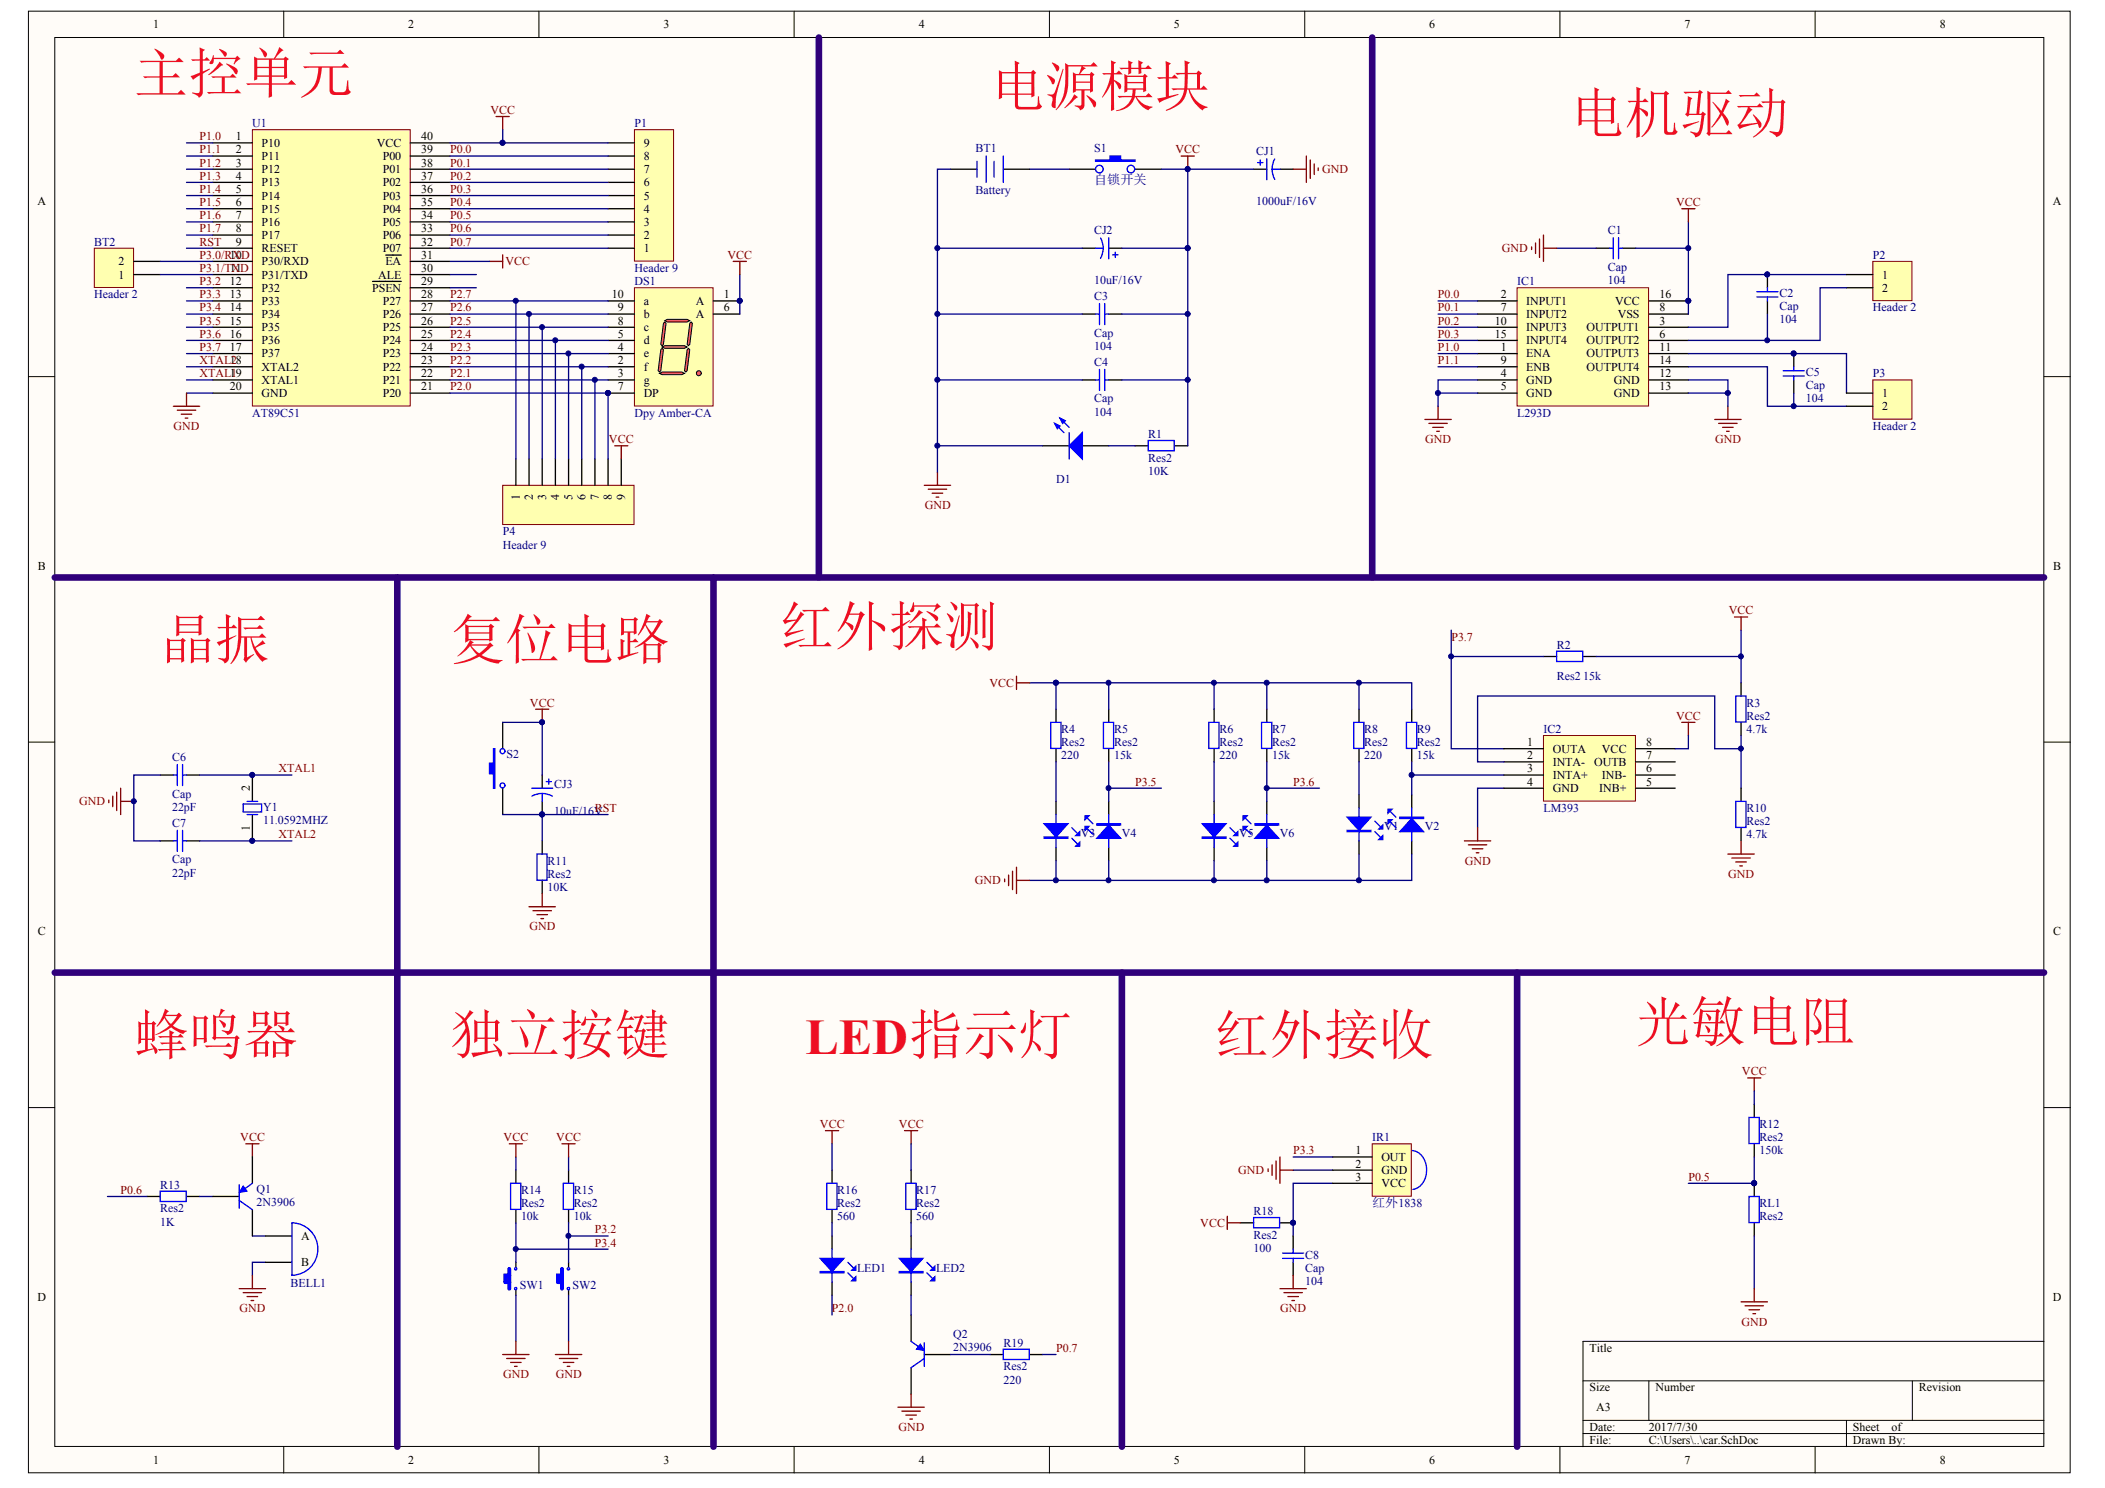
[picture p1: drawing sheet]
<svg xmlns="http://www.w3.org/2000/svg" width="297mm" height="210mm" viewBox="0 0 297 210" stroke-linecap="round" stroke-linejoin="round" font-family="sans-serif">
<defs><g id="words">
<g font-size="7.8" fill="#ee0e22">
<text x="18.9" y="13">主控单元</text>
<text x="139.7" y="14.9">电源模块</text>
<text x="221.5" y="18.7">电机驱动</text>
<text x="22.6" y="92.9">晶振</text>
<text x="63.5" y="92.9">复位电路</text>
<text x="110" y="91.1">红外探测</text>
<text x="18.9" y="148.7">蜂鸣器</text>
<text x="63.5" y="148.7">独立按键</text>
<text x="171.3" y="148.7">红外接收</text>
<text x="230.8" y="146.8">光敏电阻</text>
</g>
<text font-size="7" fill="#ee0e22" x="113.7" y="148.7">LED指示灯</text>
<g font-size="1.9" fill="#000080">
<text x="154.4" y="25.9">自锁开关</text>
<text x="193.6" y="170.3">红外1838</text>
</g>
<g font-size="1.7">
<text x="21.6" y="4">1</text>
<text x="57.6" y="4">2</text>
<text x="93.6" y="4">3</text>
<text x="129.6" y="4">4</text>
<text x="165.7" y="4">5</text>
<text x="201.7" y="4">6</text>
<text x="237.7" y="4">7</text>
<text x="273.7" y="4">8</text>
<text x="33.3" y="19.8">1</text>
<text x="33.3" y="21.6">2</text>
<text x="33.3" y="23.5">3</text>
<text x="36.9" y="20.7">P10</text>
<text x="36.9" y="22.6">P11</text>
<text x="53.2" y="20.7">VCC</text>
<text x="54" y="22.6">P00</text>
<text x="59.4" y="19.8">40</text>
<text x="59.4" y="21.6">39</text>
<text x="59.4" y="23.5">38</text>
<text x="90.8" y="22.6">8</text>
<text x="90.8" y="20.7">9</text>
<text x="5.3" y="28.9">A</text>
<text x="33.3" y="25.4">4</text>
<text x="33.3" y="27.2">5</text>
<text x="33.3" y="29.1">6</text>
<text x="36.9" y="24.4">P12</text>
<text x="36.9" y="26.3">P13</text>
<text x="36.9" y="28.1">P14</text>
<text x="54" y="24.4">P01</text>
<text x="54" y="26.3">P02</text>
<text x="54" y="28.1">P03</text>
<text x="59.4" y="25.4">37</text>
<text x="59.4" y="27.2">36</text>
<text x="59.4" y="29.1">35</text>
<text x="90.8" y="28.1">5</text>
<text x="90.8" y="26.3">6</text>
<text x="90.8" y="24.4">7</text>
<text x="289.7" y="28.9">A</text>
<text x="33.3" y="30.9">7</text>
<text x="33.3" y="32.8">8</text>
<text x="33.3" y="34.6">9</text>
<text x="36.9" y="30">P15</text>
<text x="36.9" y="31.9">P16</text>
<text x="36.9" y="33.7">P17</text>
<text x="36.9" y="35.6">RESET</text>
<text x="54" y="30">P04</text>
<text x="54" y="31.9">P05</text>
<text x="54" y="33.7">P06</text>
<text x="54" y="35.6">P07</text>
<text x="59.4" y="30.9">34</text>
<text x="59.4" y="32.8">33</text>
<text x="59.4" y="34.6">32</text>
<text x="90.8" y="35.6">1</text>
<text x="90.8" y="33.7">2</text>
<text x="90.8" y="31.9">3</text>
<text x="90.8" y="30">4</text>
<text x="16.7" y="39.3">1</text>
<text x="16.7" y="37.4">2</text>
<text x="32.4" y="36.5">10</text>
<text x="32.4" y="40.2">12</text>
<text x="36.9" y="37.4">P30/RXD</text>
<text x="36.9" y="39.3">P31/TXD</text>
<text x="36.9" y="41.1">P32</text>
<text x="52.5" y="41.1">PSEN</text>
<text x="53.4" y="39.3">ALE</text>
<text x="54.4" y="37.4">EA</text>
<text x="59.4" y="36.5">31</text>
<text x="59.4" y="38.4">30</text>
<text x="59.4" y="40.2">29</text>
<text x="265.6" y="39.3">1</text>
<text x="265.6" y="41.1">2</text>
<text x="32.4" y="42.1">13</text>
<text x="32.4" y="43.9">14</text>
<text x="32.4" y="45.8">15</text>
<text x="32.4" y="47.6">16</text>
<text x="36.9" y="43">P33</text>
<text x="36.9" y="44.9">P34</text>
<text x="36.9" y="46.7">P35</text>
<text x="54" y="46.7">P25</text>
<text x="54" y="44.9">P26</text>
<text x="54" y="43">P27</text>
<text x="59.4" y="47.6">25</text>
<text x="59.4" y="45.8">26</text>
<text x="59.4" y="43.9">27</text>
<text x="59.4" y="42.1">28</text>
<text x="86.4" y="42.1">10</text>
<text x="87.2" y="47.6">5</text>
<text x="87.2" y="45.8">8</text>
<text x="87.2" y="43.9">9</text>
<text x="90.8" y="46.7">c</text>
<text x="90.8" y="44.9">b</text>
<text x="90.8" y="43">a</text>
<text x="98.2" y="43">A</text>
<text x="98.2" y="44.9">A</text>
<text x="102.2" y="42.1">1</text>
<text x="102.2" y="43.9">6</text>
<text x="210.9" y="45.8">10</text>
<text x="210.9" y="47.6">15</text>
<text x="211.8" y="42.1">2</text>
<text x="211.8" y="43.9">7</text>
<text x="215.4" y="43">INPUT1</text>
<text x="215.4" y="44.9">INPUT2</text>
<text x="215.4" y="46.7">INPUT3</text>
<text x="223.9" y="46.7">OUTPUT1</text>
<text x="227.9" y="43">VCC</text>
<text x="228.3" y="44.9">VSS</text>
<text x="234.2" y="42.1">16</text>
<text x="234.2" y="43.9">8</text>
<text x="234.2" y="45.8">3</text>
<text x="234.2" y="47.6">6</text>
<text x="32.4" y="49.5">17</text>
<text x="36.9" y="48.6">P36</text>
<text x="36.9" y="50.4">P37</text>
<text x="36.9" y="52.3">XTAL2</text>
<text x="54" y="52.3">P22</text>
<text x="54" y="50.4">P23</text>
<text x="54" y="48.6">P24</text>
<text x="59.4" y="53.2">22</text>
<text x="59.4" y="51.4">23</text>
<text x="59.4" y="49.5">24</text>
<text x="87.2" y="51.4">2</text>
<text x="87.2" y="53.2">3</text>
<text x="87.2" y="49.5">4</text>
<text x="90.8" y="52.3">f</text>
<text x="90.8" y="50.4">e</text>
<text x="90.8" y="48.6">d</text>
<text x="211.8" y="49.5">1</text>
<text x="211.8" y="51.4">9</text>
<text x="211.8" y="53.2">4</text>
<text x="215.4" y="48.6">INPUT4</text>
<text x="215.4" y="50.4">ENA</text>
<text x="215.4" y="52.3">ENB</text>
<text x="223.9" y="48.6">OUTPUT2</text>
<text x="223.9" y="50.4">OUTPUT3</text>
<text x="223.9" y="52.3">OUTPUT4</text>
<text x="234.2" y="49.5">11</text>
<text x="234.2" y="51.4">14</text>
<text x="234.2" y="53.2">12</text>
<text x="32.4" y="55.1">20</text>
<text x="36.9" y="54.1">XTAL1</text>
<text x="36.9" y="56">GND</text>
<text x="54" y="56">P20</text>
<text x="54" y="54.1">P21</text>
<text x="59.4" y="55.1">21</text>
<text x="87.2" y="55.1">7</text>
<text x="90.8" y="54.1">g</text>
<text x="90.8" y="56">DP</text>
<text x="211.8" y="55.1">5</text>
<text x="215.4" y="54.1">GND</text>
<text x="215.4" y="56">GND</text>
<text x="227.7" y="54.1">GND</text>
<text x="227.7" y="56">GND</text>
<text x="234.2" y="55.1">13</text>
<text x="265.6" y="56">1</text>
<text x="265.6" y="57.9">2</text>
<text x="73.4" y="70.6" transform="rotate(-90 73.4 70.6)">1</text>
<text x="75.2" y="70.6" transform="rotate(-90 75.2 70.6)">2</text>
<text x="77.1" y="70.6" transform="rotate(-90 77.1 70.6)">3</text>
<text x="78.9" y="70.6" transform="rotate(-90 78.9 70.6)">4</text>
<text x="80.8" y="70.6" transform="rotate(-90 80.8 70.6)">5</text>
<text x="82.6" y="70.6" transform="rotate(-90 82.6 70.6)">6</text>
<text x="84.5" y="70.6" transform="rotate(-90 84.5 70.6)">7</text>
<text x="86.4" y="70.6" transform="rotate(-90 86.4 70.6)">8</text>
<text x="88.2" y="70.6" transform="rotate(-90 88.2 70.6)">9</text>
<text x="5.3" y="80.4">B</text>
<text x="289.7" y="80.4">B</text>
<text x="215.5" y="105.2">1</text>
<text x="215.5" y="107.1">2</text>
<text x="219.1" y="106.2">OUTA</text>
<text x="226" y="106.2">VCC</text>
<text x="232.3" y="105.2">8</text>
<text x="232.3" y="107.1">7</text>
<text x="35.3" y="111.6" transform="rotate(-90 35.3 111.6)">2</text>
<text x="215.5" y="109">3</text>
<text x="215.5" y="110.8">4</text>
<text x="219.1" y="108">INTA-</text>
<text x="219.1" y="109.9">INTA+</text>
<text x="219.1" y="111.7">GND</text>
<text x="224.9" y="108">OUTB</text>
<text x="225.7" y="111.7">INB+</text>
<text x="226" y="109.9">INB-</text>
<text x="232.3" y="109">6</text>
<text x="232.3" y="110.8">5</text>
<text x="35.3" y="117.2" transform="rotate(-90 35.3 117.2)">1</text>
<text x="5.3" y="132">C</text>
<text x="289.7" y="132">C</text>
<text x="191.3" y="162.9">1</text>
<text x="191.3" y="164.7">2</text>
<text x="191.3" y="166.6">3</text>
<text x="194.9" y="163.8">OUT</text>
<text x="194.9" y="165.6">GND</text>
<text x="194.9" y="167.5">VCC</text>
<text x="42.5" y="174.9">A</text>
<text x="42.5" y="178.6">B</text>
<text x="5.3" y="183.5">D</text>
<text x="289.7" y="183.5">D</text>
<text x="224.3" y="190.7">Title</text>
<text x="224.3" y="196.3">Size</text>
<text x="233.6" y="196.3">Number</text>
<text x="270.8" y="196.3">Revision</text>
<text x="224.3" y="201.8">Date:</text>
<text x="224.3" y="203.7">File:</text>
<text x="225.2" y="199.1">A3</text>
<text x="232.7" y="201.8">2017/7/30</text>
<text x="232.7" y="203.7">C:\Users\..\car.SchDoc</text>
<text x="261.5" y="201.8">Sheet</text>
<text x="261.5" y="203.7">Drawn By:</text>
<text x="266.9" y="201.8">of</text>
<text x="21.6" y="206.5">1</text>
<text x="57.6" y="206.5">2</text>
<text x="93.6" y="206.5">3</text>
<text x="129.6" y="206.5">4</text>
<text x="165.7" y="206.5">5</text>
<text x="201.7" y="206.5">6</text>
<text x="237.7" y="206.5">7</text>
<text x="273.7" y="206.5">8</text>
</g>
<g font-size="1.7" fill="#000080">
<text x="35.6" y="17.9">U1</text>
<text x="89.5" y="17.9">P1</text>
<text x="137.7" y="21.5">BT1</text>
<text x="154.4" y="21.5">S1</text>
<text x="177.3" y="21.8">CJ1</text>
<text x="137.7" y="27.4">Battery</text>
<text x="177.3" y="28.9">1000uF/16V</text>
<text x="13.3" y="34.6">BT2</text>
<text x="154.4" y="33">CJ2</text>
<text x="226.9" y="33">C1</text>
<text x="89.5" y="40.2">DS1</text>
<text x="89.5" y="38.4">Header 9</text>
<text x="154.4" y="40">10uF/16V</text>
<text x="214.1" y="40.2">IC1</text>
<text x="226.9" y="40">104</text>
<text x="226.9" y="38.2">Cap</text>
<text x="251.1" y="41.9">C2</text>
<text x="264.3" y="36.5">P2</text>
<text x="13.3" y="42.1">Header 2</text>
<text x="154.4" y="42.3">C3</text>
<text x="154.4" y="47.5">Cap</text>
<text x="251.1" y="45.6">104</text>
<text x="251.1" y="43.8">Cap</text>
<text x="264.3" y="43.9">Header 2</text>
<text x="154.4" y="49.3">104</text>
<text x="154.4" y="51.6">C4</text>
<text x="254.8" y="53">C5</text>
<text x="264.3" y="53.2">P3</text>
<text x="35.6" y="58.8">AT89C51</text>
<text x="89.5" y="58.8">Dpy Amber-CA</text>
<text x="154.4" y="58.6">104</text>
<text x="154.4" y="56.8">Cap</text>
<text x="214.1" y="58.8">L293D</text>
<text x="254.8" y="56.8">104</text>
<text x="254.8" y="54.9">Cap</text>
<text x="162" y="61.8">R1</text>
<text x="162" y="65.1">Res2</text>
<text x="264.3" y="60.7">Header 2</text>
<text x="149" y="68.1">D1</text>
<text x="162" y="67">10K</text>
<text x="70.9" y="75.5">P4</text>
<text x="70.9" y="77.4">Header 9</text>
<text x="219.7" y="91.5">R2</text>
<text x="219.7" y="96">Res2</text>
<text x="223.4" y="96">15k</text>
<text x="246.4" y="99.7">R3</text>
<text x="246.4" y="101.5">Res2</text>
<text x="24.3" y="107.3">C6</text>
<text x="71.5" y="106.9">S2</text>
<text x="149.7" y="107.1">220</text>
<text x="149.7" y="103.4">R4</text>
<text x="149.7" y="105.2">Res2</text>
<text x="157.2" y="107.1">15k</text>
<text x="157.2" y="103.4">R5</text>
<text x="157.2" y="105.2">Res2</text>
<text x="172.1" y="107.1">220</text>
<text x="172.1" y="103.4">R6</text>
<text x="172.1" y="105.2">Res2</text>
<text x="179.5" y="107.1">15k</text>
<text x="179.5" y="103.4">R7</text>
<text x="179.5" y="105.2">Res2</text>
<text x="192.5" y="107.1">220</text>
<text x="192.5" y="103.4">R8</text>
<text x="192.5" y="105.2">Res2</text>
<text x="200" y="107.1">15k</text>
<text x="200" y="103.4">R9</text>
<text x="200" y="105.2">Res2</text>
<text x="217.8" y="103.4">IC2</text>
<text x="246.4" y="103.4">4.7k</text>
<text x="24.3" y="112.5">Cap</text>
<text x="78.2" y="111.2">CJ3</text>
<text x="24.3" y="116.6">C7</text>
<text x="24.3" y="114.4">22pF</text>
<text x="37.1" y="114.4">Y1</text>
<text x="37.1" y="116.2">11.0592MHZ</text>
<text x="78.2" y="114.9">10uF/16V</text>
<text x="152.5" y="118.1">V3</text>
<text x="158.3" y="118.1">V4</text>
<text x="174.9" y="118.1">V5</text>
<text x="180.6" y="118.1">V6</text>
<text x="195.3" y="117.1">V1</text>
<text x="201" y="117.1">V2</text>
<text x="217.8" y="114.5">LM393</text>
<text x="246.4" y="118.2">4.7k</text>
<text x="246.4" y="114.5">R10</text>
<text x="246.4" y="116.4">Res2</text>
<text x="24.3" y="123.6">22pF</text>
<text x="24.3" y="121.8">Cap</text>
<text x="77.3" y="125.7">10K</text>
<text x="77.3" y="122">R11</text>
<text x="77.3" y="123.8">Res2</text>
<text x="193.6" y="161">IR1</text>
<text x="248.3" y="159.1">R12</text>
<text x="248.3" y="161">Res2</text>
<text x="22.6" y="167.7">R13</text>
<text x="248.3" y="162.9">150k</text>
<text x="22.6" y="172.9">1K</text>
<text x="22.6" y="171">Res2</text>
<text x="36.2" y="168.3">Q1</text>
<text x="36.2" y="170.1">2N3906</text>
<text x="73.5" y="172.1">10k</text>
<text x="73.5" y="168.4">R14</text>
<text x="73.5" y="170.3">Res2</text>
<text x="81" y="172.1">10k</text>
<text x="81" y="168.4">R15</text>
<text x="81" y="170.3">Res2</text>
<text x="118.2" y="172.1">560</text>
<text x="118.2" y="168.4">R16</text>
<text x="118.2" y="170.3">Res2</text>
<text x="129.3" y="172.1">560</text>
<text x="129.3" y="168.4">R17</text>
<text x="129.3" y="170.3">Res2</text>
<text x="176.9" y="171.4">R18</text>
<text x="248.3" y="170.3">RL1</text>
<text x="248.3" y="172.1">Res2</text>
<text x="120.9" y="179.4">LED1</text>
<text x="132.1" y="179.4">LED2</text>
<text x="176.9" y="176.6">100</text>
<text x="176.9" y="174.8">Res2</text>
<text x="184.2" y="177.5">C8</text>
<text x="184.2" y="179.4">Cap</text>
<text x="41" y="181.6">BELL1</text>
<text x="73.4" y="181.8">SW1</text>
<text x="80.8" y="181.8">SW2</text>
<text x="184.2" y="181.3">104</text>
<text x="134.5" y="188.7">Q2</text>
<text x="134.5" y="190.5">2N3906</text>
<text x="141.6" y="190">R19</text>
<text x="141.6" y="195.2">220</text>
<text x="141.6" y="193.3">Res2</text>
</g>
<g font-size="1.7" fill="#800000">
<text x="69.2" y="16.1">VCC</text>
<text x="28.2" y="19.8">P1.0</text>
<text x="28.2" y="21.6">P1.1</text>
<text x="28.2" y="23.5">P1.2</text>
<text x="63.5" y="21.6">P0.0</text>
<text x="63.5" y="23.5">P0.1</text>
<text x="165.9" y="21.6">VCC</text>
<text x="28.2" y="25.4">P1.3</text>
<text x="28.2" y="27.2">P1.4</text>
<text x="28.2" y="29.1">P1.5</text>
<text x="63.5" y="25.4">P0.2</text>
<text x="63.5" y="27.2">P0.3</text>
<text x="63.5" y="29.1">P0.4</text>
<text x="186.6" y="24.4">GND</text>
<text x="236.5" y="29.1">VCC</text>
<text x="28.2" y="30.9">P1.6</text>
<text x="28.2" y="32.8">P1.7</text>
<text x="28.2" y="34.6">RST</text>
<text x="63.5" y="30.9">P0.5</text>
<text x="63.5" y="32.8">P0.6</text>
<text x="63.5" y="34.6">P0.7</text>
<text x="211.9" y="35.6">GND</text>
<text x="28.2" y="36.5">P3.0/RXD</text>
<text x="28.2" y="38.4">P3.1/T11</text>
<text x="28.2" y="40.2">P3.2</text>
<text x="32.7" y="38.4">XD</text>
<text x="71.3" y="37.4">VCC</text>
<text x="102.7" y="36.5">VCC</text>
<text x="28.2" y="42.1">P3.3</text>
<text x="28.2" y="43.9">P3.4</text>
<text x="28.2" y="45.8">P3.5</text>
<text x="28.2" y="47.6">P3.6</text>
<text x="63.5" y="47.6">P2.4</text>
<text x="63.5" y="45.8">P2.5</text>
<text x="63.5" y="43.9">P2.6</text>
<text x="63.5" y="42.1">P2.7</text>
<text x="202.9" y="42.1">P0.0</text>
<text x="202.9" y="43.9">P0.1</text>
<text x="202.9" y="45.8">P0.2</text>
<text x="202.9" y="47.6">P0.3</text>
<text x="28.2" y="49.5">P3.7</text>
<text x="28.2" y="51.4">XTAL18</text>
<text x="28.2" y="53.2">XTAL19</text>
<text x="32.6" y="51.4">2</text>
<text x="32.6" y="53.2">1</text>
<text x="63.5" y="53.2">P2.1</text>
<text x="63.5" y="51.4">P2.2</text>
<text x="63.5" y="49.5">P2.3</text>
<text x="202.9" y="49.5">P1.0</text>
<text x="202.9" y="51.4">P1.1</text>
<text x="63.5" y="55.1">P2.0</text>
<text x="24.5" y="60.7">GND</text>
<text x="85.9" y="62.5">VCC</text>
<text x="201.1" y="62.5">GND</text>
<text x="242" y="62.5">GND</text>
<text x="130.5" y="71.8">GND</text>
<text x="244" y="86.7">VCC</text>
<text x="204.8" y="90.4">P3.7</text>
<text x="74.8" y="99.7">VCC</text>
<text x="139.6" y="96.9">VCC</text>
<text x="236.5" y="101.5">VCC</text>
<text x="11.1" y="113.6">GND</text>
<text x="39.3" y="109">XTAL1</text>
<text x="160.2" y="110.8">P3.5</text>
<text x="182.5" y="110.8">P3.6</text>
<text x="39.3" y="118.2">XTAL2</text>
<text x="83.9" y="114.5">RST</text>
<text x="137.6" y="124.7">GND</text>
<text x="206.7" y="122">GND</text>
<text x="243.9" y="123.8">GND</text>
<text x="74.7" y="131.2">GND</text>
<text x="245.8" y="151.7">VCC</text>
<text x="33.9" y="161">VCC</text>
<text x="71.1" y="161">VCC</text>
<text x="78.5" y="161">VCC</text>
<text x="115.7" y="159.1">VCC</text>
<text x="126.9" y="159.1">VCC</text>
<text x="174.7" y="165.6">GND</text>
<text x="182.5" y="162.9">P3.3</text>
<text x="238.3" y="166.6">P0.5</text>
<text x="17" y="168.4">P0.6</text>
<text x="83.9" y="174">P3.2</text>
<text x="169.4" y="173.1">VCC</text>
<text x="83.9" y="175.8">P3.4</text>
<text x="33.8" y="185.1">GND</text>
<text x="117.4" y="185.1">P2.0</text>
<text x="180.7" y="185.1">GND</text>
<text x="149" y="190.7">P0.7</text>
<text x="245.7" y="187">GND</text>
<text x="71" y="194.4">GND</text>
<text x="78.4" y="194.4">GND</text>
<text x="126.8" y="201.8">GND</text>
</g>
</g></defs>
<g fill="#fffcf8" stroke="#000" stroke-width=".14">
<path d="M4 1.6h288.1v206.2h-288.1z"/>
<path d="M7.7 5.3h280.7v198.7h-280.7z"/>
</g>
<g fill="none" stroke="#000" stroke-width=".14">
<path d="M40 1.6v3.7M76 1.6v3.7M112.1 1.6v3.7M148.1 1.6v3.7M184.1 1.6v3.7M220.1 1.6v3.7M256.1 1.6v3.7M4 53.1h3.7M288.4 53.1h3.8M4 104.7h3.7M288.4 104.7h3.8M4 156.2h3.7"/>
<path d="M288.4 156.2h3.8M223.4 194.8h65M232.7 194.8v5.6M269.9 194.8v5.6M288.4 189.2h-65v14.9M40 204.1v3.7M76 204.1v3.7M112.1 204.1v3.7M148.1 204.1v3.7M184.1 204.1v3.7M220.1 204.1v3.7M223.4 200.4h65"/>
<path d="M223.4 202.2h65M256.1 204.1v3.7M260.6 200.4v3.7"/>
</g>
<path d="M35.6 18.3h22.3v39h-22.3z" fill="#ffffb0" stroke="#800000" stroke-width=".14"/>
<g fill="none" stroke="#000" stroke-width=".19">
<path d="M30 20.2h5.6M30 22h5.6M30 23.9h5.6M30 25.7h5.6M30 27.6h5.6M30 29.4h5.6M30 31.3h5.6M30 33.2h5.6M30 35h5.6M30 36.9h5.6M30 38.7h5.6M52.6 39.7h4"/>
<path d="M54.4 36h2.2M57.9 20.2h5.6M57.9 22h5.6M57.9 23.9h5.6M57.9 25.7h5.6M57.9 27.6h5.6M57.9 29.4h5.6M57.9 31.3h5.6M57.9 33.2h5.6M57.9 35h5.6M57.9 36.9h5.6M57.9 38.7h5.6"/>
<path d="M150.9 23.9h3.7M152.7 35h1.9M156.5 35h1.8M160.2 23.9h3.7M176.9 23.9h1.9M180.6 23.9h1.9M30 55.5h5.6M30 53.6h5.6M30 51.7h5.6M30 49.9h5.6M30 48h5.6M30 46.2h5.6"/>
<path d="M30 44.3h5.6M30 42.4h5.6M30 40.6h5.6M57.9 55.5h5.6M57.9 53.6h5.6M57.9 51.7h5.6M57.9 49.9h5.6M57.9 48h5.6M57.9 46.2h5.6M57.9 44.3h5.6M57.9 42.4h5.6M57.9 40.6h5.6"/>
<path d="M152.7 53.6h1.9M152.7 44.3h1.9M156.5 53.6h1.8M156.5 44.3h1.8M147.2 62.9h3.7M152.7 62.9h3.8M160.2 62.9h1.8M165.7 62.9h1.9M22.6 118.6h1.9M22.6 109.3h1.9M26.3 118.6h1.9M26.3 109.3h1.9"/>
<path d="M35.6 109.3v3.7M35.6 114.9v3.7M70.9 101.9v3.7M70.9 111.2v3.7M76.5 109.3v1.9M76.5 113v1.9M76.5 118.6v1.9M76.5 124.2v1.9M20.7 168.8h1.9M26.3 168.8h1.9M30 168.8h3.8M35.6 163.2v3.7"/>
<path d="M35.6 170.6v3.8M37.5 174.4h3.7M37.5 178.1h3.7"/>
</g>
<g fill="none" stroke="#000080" stroke-width=".19">
<path d="M26.3 20.2h3.7M26.3 22h3.7M26.3 23.9h3.7M26.3 25.7h3.7M26.3 27.6h3.7M26.3 29.4h3.7M26.3 31.3h3.7M26.3 33.2h3.7M26.3 35h3.7M63.5 38.7h3.7M145.3 23.9h5.6M163.9 23.9h13"/>
<path d="M167.6 23.9v11.1h-9.3M167.6 35v27.9M26.3 40.6h3.7M26.3 42.4h3.7M26.3 44.3h3.7M26.3 46.2h3.7M26.3 48h3.7M26.3 49.9h3.7M26.3 51.7h3.7M26.3 53.6h3.7M26.3 55.5h3.7M63.5 40.6h3.7"/>
<path d="M158.3 44.3h9.3M158.3 53.6h9.3M156.5 62.9h3.7M22.6 109.3h-3.7v9.3h3.7M28.2 109.3h13M28.2 118.6h13M70.9 101.9h5.6v7.4M70.9 114.9h14.9M76.5 114.9v3.7M15.2 168.8h5.5M28.2 168.8h1.8M35.6 174.4h1.9"/>
<path d="M37.5 178.1h-1.9v1.8"/>
</g>
<g fill="none" stroke="#800000" stroke-width=".19">
<path d="M70 16.4h1.9M70.9 16.4v1.9M166.7 22h1.8M167.6 22v1.9M182.5 23.9h1.8M184.3 22v3.7M184.9 22.6v2.6M185.5 23.1v1.5M186 23.7v.4M24.5 57.3h3.7M25 57.9h2.6M25.6 58.4h1.5"/>
<path d="M26.1 59h.4M26.3 55.5v1.8M130.4 68.5h3.7M131 69h2.6M131.5 69.6h1.5M132.1 70.1h.4M132.3 66.6v1.9M15.4 112.9v.3M15.9 112.3v1.5M16.5 111.7v2.6M17 111.2v3.7M17 113h1.9"/>
<path d="M75.6 100h1.8M76.5 100v1.9M74.7 127.9h3.7M75.2 128.5h2.6M75.8 129h1.5M76.3 129.6h.4M76.5 126.1v1.8M34.7 161.3h1.8M35.6 161.3v1.9M35.6 179.9v1.9M33.8 181.8h3.7M34.3 182.3h2.6"/>
<path d="M34.9 182.9h1.5M35.4 183.5h.4"/>
</g>
<g fill="none" stroke="#00f" stroke-width=".19">
<path d="M154.6 35h1.1M155.3 33.6a2.95 2.95 0 0 1 0 2.8M156.5 33.5v3M157 35.9h.8M157.4 35.6v.7M177.5 22.9h.7M177.8 22.6v.7M178.8 22.4v3M179.5 23.9h1.1M179.5 23.9l.1 .7 .3 .7M179.9 22.4l-.3 .7-.1 .8M148.8 59.7l1.3 1.3"/>
<path d="M149.6 59l1.3 1.3M154.6 44.3h.6M154.6 53.6h.6M155.2 42.8v3M155.2 52.1v3M155.9 42.8v3M155.9 52.1v3M155.9 44.3h.6M155.9 53.6h.6M150.9 61v3.7M162 62.1h3.7v1.5h-3.7zM24.5 118.6h.5"/>
<path d="M24.5 109.3h.5M25 107.8v3M25 117.1v3M25.8 107.8v3M25.8 117.1v3M25.8 118.6h.5M25.8 109.3h.5M34.3 113.4h2.6v1.1h-2.6zM34.9 113h1.5M34.9 114.9h1.5M75 111.2h3M76.5 111.9l.8 .1 .7 .3"/>
<path d="M76.5 111.9l-.7 .1-.7 .3M76.5 111.9v1.1M77.1 110.3h.7M77.4 109.9v.7M75.8 120.5h1.4v3.7h-1.4zM22.6 168h3.7v1.5h-3.7zM33.8 167.1v3.4M33.8 169.3l1.8 1.3M35.6 166.9l-1.3 1M41.2 179.9a3.7 3.7 0 0 0 3.7-3.7 3.7 3.7 0 0 0-3.7-3.7v7.4"/>
<circle cx="155.1" cy="23.9" r=".54"/>
<circle cx="159.6" cy="23.9" r=".53"/>
<circle cx="70.9" cy="110.8" r=".35"/>
<circle cx="70.9" cy="106" r=".35"/>
</g>
<g fill="#000080" stroke="#000080" stroke-width=".14">
<circle cx="35.6" cy="118.6" r=".35"/>
<circle cx="35.6" cy="109.3" r=".35"/>
<circle cx="18.9" cy="113" r=".35"/>
<circle cx="76.5" cy="114.9" r=".35"/>
<circle cx="76.5" cy="101.9" r=".35"/>
<circle cx="167.6" cy="23.9" r=".35"/>
<circle cx="167.6" cy="35" r=".35"/>
<circle cx="167.6" cy="53.6" r=".35"/>
<circle cx="167.6" cy="44.3" r=".35"/>
</g>
<path d="M34.3 167.3l.6 .7-1.1 .2z" fill="#00f" stroke="#00f" stroke-width=".14"/>
<g fill="#00f" stroke="#00f" stroke-width=".19">
<path d="M150.9 62.9l1.8-1.9v3.7z"/>
<path d="M148.8 59.7l.8 .4-.4 .4z"/>
<path d="M149.6 59l.7 .4-.4 .3z"/>
<path d="M69.6 105.6h.2v5.6h-.2v-2.1h-.5v-1.4h.5z" fill-rule="evenodd"/>
<path d="M154.6 22.6h2v-.6h1.5v.6h2.1v.2h-5.6z" fill-rule="evenodd"/>
</g>
<path d="M13.3 35h5.5v5.6h-5.5z" fill="#ffffb0" stroke="#800000" stroke-width=".14"/>
<g fill="none" stroke="#000" stroke-width=".19">
<path d="M18.9 38.7h3.7M18.9 36.9h3.7M134.1 23.9h3.8M141.6 23.9h3.7M217.8 92.6h1.9M223.4 92.6h1.8M245.7 96.3v1.9M149 100v1.9M149 105.6v1.9M149 113v1.9M149 119.5v1.9M156.5 100v1.9"/>
<path d="M156.5 105.6v1.9M156.5 113v1.9M156.5 119.5v1.9M171.3 100v1.9M171.3 105.6v1.9M171.3 113v1.9M171.3 119.5v1.9M178.8 100v1.9M178.8 105.6v1.9M178.8 113v1.9M178.8 119.5v1.9M191.8 100v1.9"/>
<path d="M191.8 105.6v1.9M191.8 112.1v1.9M191.8 118.6v1.9M199.2 100v1.9M199.2 105.6v1.9M199.2 112.1v1.9M199.2 118.6v1.9M245.7 101.9v1.9M245.7 111.2v1.8M245.7 116.8v1.8M72.8 165.1v1.8M72.8 170.6v1.9"/>
<path d="M72.8 178.1v.7M80.2 165.1v1.8M80.2 170.6v1.9M80.2 178.1v.7M175 172.5h1.9M180.6 172.5h1.9M182.5 174.4v1.8M182.5 178.1v1.8M72.8 182v.7M80.2 182v.7"/>
</g>
<g fill="none" stroke="#000080" stroke-width=".19">
<path d="M22.6 36.9h7.4M22.6 38.7h7.4M132.3 35h20.4M134.1 23.9h-1.8v42.7M132.3 44.3h20.4M132.3 53.6h20.4M132.3 62.9h14.9M145.3 96.3h3.7M156.5 96.3v3.7M171.3 96.3v3.7M178.8 96.3v3.7M191.8 96.3v3.7"/>
<path d="M204.8 88.9v16.7h7.4M149 100v-3.7h50.2v3.7M149 107.5v5.5M156.5 107.5v5.5M156.5 111.2h7.4M171.3 107.5v5.5M178.8 107.5v5.5M178.8 111.2h7.4M191.8 107.5v4.6M199.2 107.5v4.6M199.2 109.3h13M212.2 111.2h-3.7v5.6"/>
<path d="M245.7 103.8v7.4M149 121.4v2.8M156.5 121.4v2.8M171.3 121.4v2.8M178.8 121.4v2.8M191.8 120.5v3.7M199.2 120.5v3.7h-53.9M72.8 163.2v1.9M72.8 172.5v5.6M72.8 176.2h13M80.2 163.2v1.9M80.2 172.5v5.6"/>
<path d="M80.2 174.4h5.6M182.5 163.2h5.6M182.5 165.1h5.6M188.1 166.9h-5.6v7.5M72.8 182.7v6.5M80.2 182.7v6.5"/>
</g>
<g fill="none" stroke="#00f" stroke-width=".19">
<path d="M137.9 22.8v2.2M139.2 22v3.7M140.3 22.8v2.2M141.6 22v3.7M219.7 91.9h3.6v1.4h-3.6zM244.9 98.2h1.5v3.7h-1.5zM148.3 101.9h1.4v3.7h-1.4zM149 114.9v4.6M151.2 118.2l.8 .8M151.2 116.8l.8 .7M153.5 115.5l.7 .7M153.5 116.9l.7 .8"/>
<path d="M155.7 101.9h1.4v3.7h-1.4zM156.5 114.9v4.6M170.6 101.9h1.4v3.7h-1.4zM171.3 114.9v4.6M173.6 118.2l.7 .8M173.6 116.8l.7 .7M175.8 115.5l.7 .7M175.8 116.9l.7 .8M178 101.9h1.5v3.7h-1.5zM178.8 114.9v4.6M191 101.9h1.5v3.7h-1.5zM191.8 114v4.6"/>
<path d="M194 117.3l.7 .8M194 115.8l.7 .8M196.2 114.5l.8 .8M196.2 116l.8 .8M198.5 101.9h1.4v3.7h-1.4zM199.2 114v4.6M244.9 113h1.5v3.7h-1.5zM72.1 166.9h1.4v3.7h-1.4zM72.8 178.8l.1 .2-.1 .1h-.1v-.2M79.5 166.9h1.4v3.7h-1.4zM80.2 178.8l.2 .2-.2 .1h-.1v-.2M176.9 171.8h3.7v1.4h-3.7z"/>
<path d="M181 176.8h3M181 177.5h3M182.5 176.2v.6M182.5 177.5v.6M72.8 181.6l.1 .2-.1 .1h-.1v-.3M80.2 181.6l.2 .2-.2 .1-.2-.1 .1-.2"/>
</g>
<g fill="#000080" stroke="#000080" stroke-width=".14">
<circle cx="132.3" cy="35" r=".35"/>
<circle cx="132.3" cy="44.3" r=".35"/>
<circle cx="132.3" cy="53.6" r=".35"/>
<circle cx="132.3" cy="62.9" r=".35"/>
<circle cx="182.5" cy="172.5" r=".35"/>
<circle cx="80.2" cy="174.3" r=".35"/>
<circle cx="72.8" cy="176.2" r=".35"/>
<circle cx="191.8" cy="96.3" r=".35"/>
<circle cx="178.7" cy="96.3" r=".35"/>
<circle cx="171.3" cy="96.3" r=".35"/>
<circle cx="156.4" cy="96.3" r=".35"/>
<circle cx="149" cy="96.3" r=".35"/>
<circle cx="191.8" cy="124.2" r=".35"/>
<circle cx="178.7" cy="124.2" r=".35"/>
<circle cx="171.3" cy="124.2" r=".35"/>
<circle cx="156.4" cy="124.2" r=".35"/>
<circle cx="149" cy="124.2" r=".35"/>
<circle cx="156.4" cy="111.2" r=".35"/>
<circle cx="178.7" cy="111.2" r=".35"/>
<circle cx="199.2" cy="109.3" r=".35"/>
</g>
<g fill="none" stroke="#800000" stroke-width=".19">
<path d="M143.4 95.4v1.9M143.4 96.3h1.9M244.8 87h1.8M245.7 87v1.9M206.6 118.6h3.8M207.2 119.2h2.6M207.8 119.7h1.4M208.5 116.8v1.8M237.3 101.9h1.9M238.2 101.9v1.9M245.7 118.6v1.9M141.8 124v.4"/>
<path d="M142.3 123.4v1.5M142.9 122.9v2.6M143.4 122.3v3.8M143.4 124.2h1.9M208.3 120.3h.4M243.8 120.5h3.7M244.4 121h2.6M244.9 121.6h1.5M245.5 122.1h.4M71.9 161.3h1.8M72.8 161.3v1.9M79.3 161.3h1.9"/>
<path d="M80.2 161.3v1.9M173.2 171.6v1.8M173.2 172.5h1.8M178.9 164.9v.4M179.5 164.3v1.5M180.1 163.8v2.6M180.6 163.2v3.7M180.6 165.1h1.9M182.5 179.9v1.9M70.9 191.1h3.8M71.5 191.6h2.6M72.1 192.2h1.4"/>
<path d="M72.6 192.7h.4M72.8 189.2v1.9M78.4 191.1h3.7M78.9 191.6h2.6M79.5 192.2h1.5M80 192.7h.4M80.2 189.2v1.9M180.6 181.8h3.7M181.2 182.3h2.6M181.7 182.9h1.5M182.3 183.5h.4"/>
</g>
<path d="M71.9 179.9h-.6v1h.6M71.9 179v2.8M79.3 179.9h-.6v1h.6M79.3 179v2.8" fill="none" stroke="#00f" stroke-width=".56"/>
<g fill="#00f" stroke="#00f" stroke-width=".19">
<path d="M190.1 115.3h3.3l-1.6 1.8z"/>
<path d="M194.6 118.4l.5-.5v.5z"/>
<path d="M194.6 116.9l.5-.5v.5z"/>
<path d="M199.2 115.5l1.7 1.8h-3.4z"/>
<path d="M195.9 114.2h.5l-.5 .5z"/>
<path d="M195.9 115.6h.5l-.5 .6z"/>
<path d="M147.3 116.2h3.4l-1.7 1.9z"/>
<path d="M151.8 119.4l.6-.6v.6z"/>
<path d="M151.8 117.9l.6-.6v.6z"/>
<path d="M156.5 116.4l1.6 1.8h-3.3z"/>
<path d="M153.1 115.1h.6l-.6 .5z"/>
<path d="M153.1 116.6h.6l-.6 .5z"/>
<path d="M169.7 116.2h3.3l-1.7 1.9z"/>
<path d="M174.1 119.4l.6-.6v.6z"/>
<path d="M174.1 117.9l.6-.6v.6z"/>
<path d="M178.8 116.4l1.6 1.8h-3.3z"/>
<path d="M175.4 115.1h.6l-.6 .5z"/>
<path d="M175.4 116.6h.6l-.6 .5z"/>
<path d="M190.1 117.1h3.3v.2h-3.3z" fill-rule="evenodd"/>
<path d="M197.5 115.3h3.4v.2h-3.4z" fill-rule="evenodd"/>
<path d="M147.3 118.1h3.4v.1h-3.4z" fill-rule="evenodd"/>
<path d="M154.8 116.2h3.3v.2h-3.3z" fill-rule="evenodd"/>
<path d="M169.7 118.1h3.3v.1h-3.3z" fill-rule="evenodd"/>
<path d="M177.1 116.2h3.3v.2h-3.3z" fill-rule="evenodd"/>
</g>
<path d="M217.8 103.8h13v9.2h-13z" fill="#ffffb0" stroke="#800000" stroke-width=".14"/>
<path d="M212.2 105.6h5.6M212.2 107.5h5.6M212.2 109.3h5.6M212.2 111.2h5.6M230.8 105.6h5.6M230.8 107.5h5.6M230.8 109.3h5.6M230.8 111.2h5.6" fill="none" stroke="#000" stroke-width=".19"/>
<path d="M204.8 92.6h13M225.2 92.6h20.5M245.7 88.9v7.4M238.2 103.8v1.8h-1.8M245.7 105.6h-3.7v-7.4h-33.5v9.3h3.7" fill="none" stroke="#000080" stroke-width=".19"/>
<g fill="#000080" stroke="#000080" stroke-width=".14">
<circle cx="245.7" cy="105.6" r=".35"/>
<circle cx="204.8" cy="92.6" r=".35"/>
<circle cx="245.7" cy="92.6" r=".35"/>
</g>
<path d="M89.5 40.6h11.1v16.7h-11.1z" fill="#ffffb0" stroke="#800000" stroke-width=".14"/>
<path d="M85.8 42.4h3.7M85.8 51.7h3.7M85.8 53.6h3.7M85.8 49.9h3.7M85.8 48h3.7M85.8 44.3h3.7M85.8 46.2h3.7M85.8 55.5h3.7M100.7 42.4h3.7M100.7 44.3h3.7" fill="none" stroke="#000" stroke-width=".19"/>
<g fill="#000080" stroke="#000080" stroke-width=".14">
<circle cx="104.4" cy="42.4" r=".35"/>
<circle cx="85.8" cy="55.4" r=".35"/>
</g>
<circle cx="98.6" cy="52.6" r=".35" fill="#ff921d" stroke="#000" stroke-width=".14"/>
<g fill="#ff921d" stroke="#000" stroke-width=".14">
<path d="M93.1 52.7l.3-.2h2.8l.4 .2-.4 .2h-2.8z" fill-rule="evenodd"/>
<path d="M93.4 49l.4-.2h2.8l.4 .2-.4 .1h-2.8z" fill-rule="evenodd"/>
<path d="M93.8 45.2l.4-.2h2.8l.3 .2-.3 .2h-2.8z" fill-rule="evenodd"/>
<path d="M97.3 45.6l.2-.2 .2 .2-.4 3-.2 .2-.1-.2z" fill-rule="evenodd"/>
<path d="M93.6 45.6l.2-.2 .2 .2-.4 3-.2 .2-.2-.2z" fill-rule="evenodd"/>
<path d="M93.2 49.3l.2-.2 .2 .2-.4 3-.1 .2-.2-.2z" fill-rule="evenodd"/>
<path d="M97 49.3l.1-.2 .2 .2-.3 3-.2 .2-.2-.2z" fill-rule="evenodd"/>
</g>
<g fill="#000080" stroke="#000080" stroke-width=".14">
<circle cx="104.4" cy="42.4" r=".35"/>
<circle cx="85.8" cy="55.4" r=".35"/>
</g>
<path d="M70.9 68.5h18.6v5.5h-18.6z" fill="#ffffb0" stroke="#800000" stroke-width=".14"/>
<path d="M72.8 64.7v3.8M74.7 64.7v3.8M76.5 64.7v3.8M78.4 64.7v3.8M80.2 64.7v3.8M82.1 64.7v3.8M83.9 64.7v3.8M85.8 64.7v3.8M87.7 64.7v3.8" fill="none" stroke="#000" stroke-width=".19"/>
<g fill="none" stroke="#000080" stroke-width=".19">
<path d="M63.5 42.4h22.3M63.5 44.3h22.3M63.5 46.2h22.3M63.5 48h22.3M63.5 49.9h22.3M63.5 51.7h22.3M63.5 53.6h22.3M72.8 42.4v22.3M74.7 44.3v20.4M76.5 46.2v18.5M78.4 48v16.7M80.2 49.9v14.8"/>
<path d="M82.1 51.7v13M83.9 53.6v11.1"/>
</g>
<g fill="#000080" stroke="#000080" stroke-width=".14">
<circle cx="72.8" cy="42.4" r=".35"/>
<circle cx="74.6" cy="44.3" r=".35"/>
<circle cx="76.5" cy="46.1" r=".35"/>
<circle cx="78.4" cy="48" r=".35"/>
<circle cx="80.2" cy="49.9" r=".35"/>
<circle cx="82.1" cy="51.7" r=".35"/>
<circle cx="83.9" cy="53.6" r=".35"/>
</g>
<path d="M86.7 62.9h1.9M87.7 62.9v1.8" fill="none" stroke="#800000" stroke-width=".19"/>
<path d="M89.5 18.3h5.5v18.5h-5.5z" fill="#ffffb0" stroke="#800000" stroke-width=".14"/>
<g fill="none" stroke="#000" stroke-width=".19">
<path d="M85.8 35h3.7M85.8 33.2h3.7M85.8 31.3h3.7M85.8 29.4h3.7M85.8 27.6h3.7M85.8 25.7h3.7M85.8 23.9h3.7M85.8 22h3.7M85.8 20.2h3.7M117.4 165.1v1.8M117.4 170.6v1.9M117.4 174.4v1.8"/>
<path d="M128.6 165.1v1.8M128.6 170.6v1.9M128.6 174.4v1.8M117.4 180.9v1.8M128.6 180.9v1.8M128.6 185.5v3.7M128.6 192.9v3.7M130.4 191.1h3.7M139.7 191.1h1.9M145.3 191.1h1.9"/>
</g>
<g fill="none" stroke="#000080" stroke-width=".19">
<path d="M70.9 18.3v1.9h14.9M63.5 22h22.3M63.5 23.9h22.3M63.5 25.7h22.3M63.5 27.6h22.3M63.5 29.4h22.3M63.5 31.3h22.3M63.5 33.2h22.3M63.5 35h22.3M63.5 36.9h5.6M63.5 20.2h7.4M104.4 38.7v5.6"/>
<path d="M117.4 161.3v3.8M117.4 172.5v1.9M128.6 161.3v3.8M128.6 172.5v1.9M117.4 182.7v2.8M134.1 191.1h5.6M147.2 191.1h1.8"/>
</g>
<g fill="none" stroke="#800000" stroke-width=".19">
<path d="M69.1 36.9h1.8M70.9 35.9v1.9M103.5 36.9h1.8M104.4 36.9v1.8M116.5 159.5h1.8M117.4 159.5v1.8M127.6 159.5h1.9M128.6 159.5v1.8M126.7 198.5h3.7M127.3 199.1h2.6M127.8 199.6h1.5M128.6 196.6v1.9"/>
<path d="M128.4 200.2h.4"/>
</g>
<circle cx="70.9" cy="20.1" r=".35" fill="#000080" stroke="#000080" stroke-width=".14"/>
<path d="M116.7 166.9h1.4v3.7h-1.4zM117.4 176.2v4.7M119.6 179.6l.8 .7M119.6 178.1l.8 .7M127.8 166.9h1.5v3.7h-1.5zM128.6 176.2v4.7M130.8 179.6l.7 .7M130.8 178.1l.7 .7M128.6 189.2l1.3 .9M130.4 189.4v3.3M130.4 191.6l-1.8 1.3M141.6 190.3h3.6v1.5h-3.6z" fill="none" stroke="#00f" stroke-width=".19"/>
<g fill="#00f" stroke="#00f" stroke-width=".19">
<path d="M115.7 177.5h3.4l-1.7 1.9z"/>
<path d="M120.2 180.7l.6-.6v.6z"/>
<path d="M120.2 179.2l.6-.6v.6z"/>
<path d="M126.9 177.5h3.3l-1.6 1.9z"/>
<path d="M131.4 180.7l.5-.6v.6z"/>
<path d="M131.4 179.2l.5-.6v.6z"/>
<path d="M115.7 179.4h3.4v.2h-3.4z" fill-rule="evenodd"/>
<path d="M126.9 179.4h3.3v.2h-3.3z" fill-rule="evenodd"/>
</g>
<path d="M129.9 189.6l.5 .9-1.1-.2z" fill="#00f" stroke="#00f" stroke-width=".14"/>
<path d="M214.1 40.6h18.5v16.7h-18.5z" fill="#ffffb0" stroke="#800000" stroke-width=".14"/>
<g fill="none" stroke="#000" stroke-width=".19">
<path d="M225.2 35h1.9M229 35h1.8M249.4 38.7v1.9M208.5 42.4h5.6M208.5 44.3h5.6M208.5 46.2h5.6M208.5 48h5.6M208.5 49.9h5.6M208.5 51.7h5.6M208.5 53.6h5.6M208.5 55.5h5.6M232.7 42.4h5.5"/>
<path d="M232.7 44.3h5.5M232.7 46.2h5.5M232.7 48h5.5M232.7 49.9h5.5M232.7 51.7h5.5M232.7 53.6h5.5M232.7 55.5h5.5M249.4 42.4v1.9M253.1 49.9v1.8M253.1 53.6v1.9"/>
</g>
<g fill="#000080" stroke="#000080" stroke-width=".14">
<circle cx="238.2" cy="42.4" r=".35"/>
<circle cx="202.9" cy="55.4" r=".35"/>
<circle cx="243.8" cy="55.4" r=".35"/>
<circle cx="238.2" cy="35" r=".35"/>
<circle cx="249.4" cy="38.7" r=".35"/>
<circle cx="253.1" cy="49.9" r=".35"/>
<circle cx="253.1" cy="57.3" r=".35"/>
</g>
<g fill="none" stroke="#800000" stroke-width=".19">
<path d="M216.1 34.8v.4M216.7 34.3v1.5M217.2 33.7v2.6M217.8 33.2v3.7M217.8 35h1.9M237.3 29.4h1.9M238.2 29.4v1.9M201.1 59.2h3.7M201.6 59.7h2.6M202.9 57.3v1.9M242 59.2h3.7M242.5 59.7h2.6"/>
<path d="M243.8 57.3v1.9M202.2 60.3h1.5M202.7 60.8h.4M243.1 60.3h1.5M243.6 60.8h.4"/>
</g>
<g fill="none" stroke="#000080" stroke-width=".19">
<path d="M219.7 35h5.5M230.8 35h7.4M238.2 31.3v13M260.6 38.7h-16.8v7.5h-5.6M202.9 55.5h5.6M202.9 42.4h5.6M202.9 44.3h5.6M202.9 46.2h5.6M202.9 48h5.6M202.9 49.9h5.6M202.9 51.7h5.6M208.5 53.6h-5.6v3.7"/>
<path d="M238.2 53.6h5.6v3.7M238.2 49.9h22.4v5.6M238.2 51.7h11.2v5.6h11.2M238.2 55.5h5.6M253.1 55.5v1.8"/>
</g>
<path d="M227.1 35h.6M227.7 33.5v3M228.4 33.5v3M228.4 35h.6M247.9 41.1h3M247.9 41.9h3M249.4 40.6v.5M249.4 41.9v.5M251.6 52.3h3M251.6 53h3M253.1 51.7v.6M253.1 53v.6" fill="none" stroke="#00f" stroke-width=".19"/>
<path d="M264.3 36.9h5.5v5.5h-5.5z" fill="#ffffb0" stroke="#800000" stroke-width=".14"/>
<path d="M260.6 38.7h3.7M260.6 40.6h3.7" fill="none" stroke="#000" stroke-width=".19"/>
<path d="M264.3 53.6h5.5v5.5h-5.5z" fill="#ffffb0" stroke="#800000" stroke-width=".14"/>
<path d="M260.6 55.5h3.7M260.6 57.3h3.7M247.5 155.8v1.8M247.5 161.3v1.9M247.5 166.9v1.9M247.5 172.5v1.9" fill="none" stroke="#000" stroke-width=".19"/>
<path d="M63.5 55.5h22.3v9.2M249.4 44.3v3.7M260.6 40.6h-3.8v7.4h-18.6M247.5 153.9v1.9M247.5 163.2v3.7h-9.3M247.5 174.4v7.4" fill="none" stroke="#000080" stroke-width=".19"/>
<g fill="#000080" stroke="#000080" stroke-width=".14">
<circle cx="249.4" cy="48" r=".35"/>
<circle cx="247.5" cy="166.9" r=".35"/>
<circle cx="85.8" cy="55.4" r=".35"/>
</g>
<path d="M246.8 157.6h1.5v3.7h-1.5zM246.8 168.8h1.5v3.7h-1.5z" fill="none" stroke="#00f" stroke-width=".19"/>
<path d="M246.6 152.1h1.9M247.5 152.1v1.8M245.7 183.6h3.7M246.2 184.2h2.6M246.8 184.8h1.5M247.4 185.3h.3M247.5 181.8v1.8" fill="none" stroke="#800000" stroke-width=".19"/>
<path d="M115.6 5.3v76.2M193.6 5.3v76.2M7.7 81.5h280.7M56.1 81.5v122.6M100.7 81.5v122.6M7.7 137.2h280.7M158.3 137.2v66.9M214.1 137.2v66.9" fill="none" stroke="#30007b" stroke-width=".93"/>
<path d="M193.6 161.3h5.6v7.4h-5.6z" fill="#ffffb0" stroke="#800000" stroke-width=".14"/>
<path d="M188.1 163.2h5.5M188.1 165.1h5.5M188.1 166.9h5.5" fill="none" stroke="#000" stroke-width=".19"/>
<path d="M199.3 162.3a2.59 2.59 0 0 1 2 3.1 2.47 2.47 0 0 1-1.9 2.4" fill="none" stroke="#00f" stroke-width=".19"/>
<path d="M128.6 182.7v2.8" fill="none" stroke="#000080" stroke-width=".19"/>
<use href="#words"/>
</svg>
